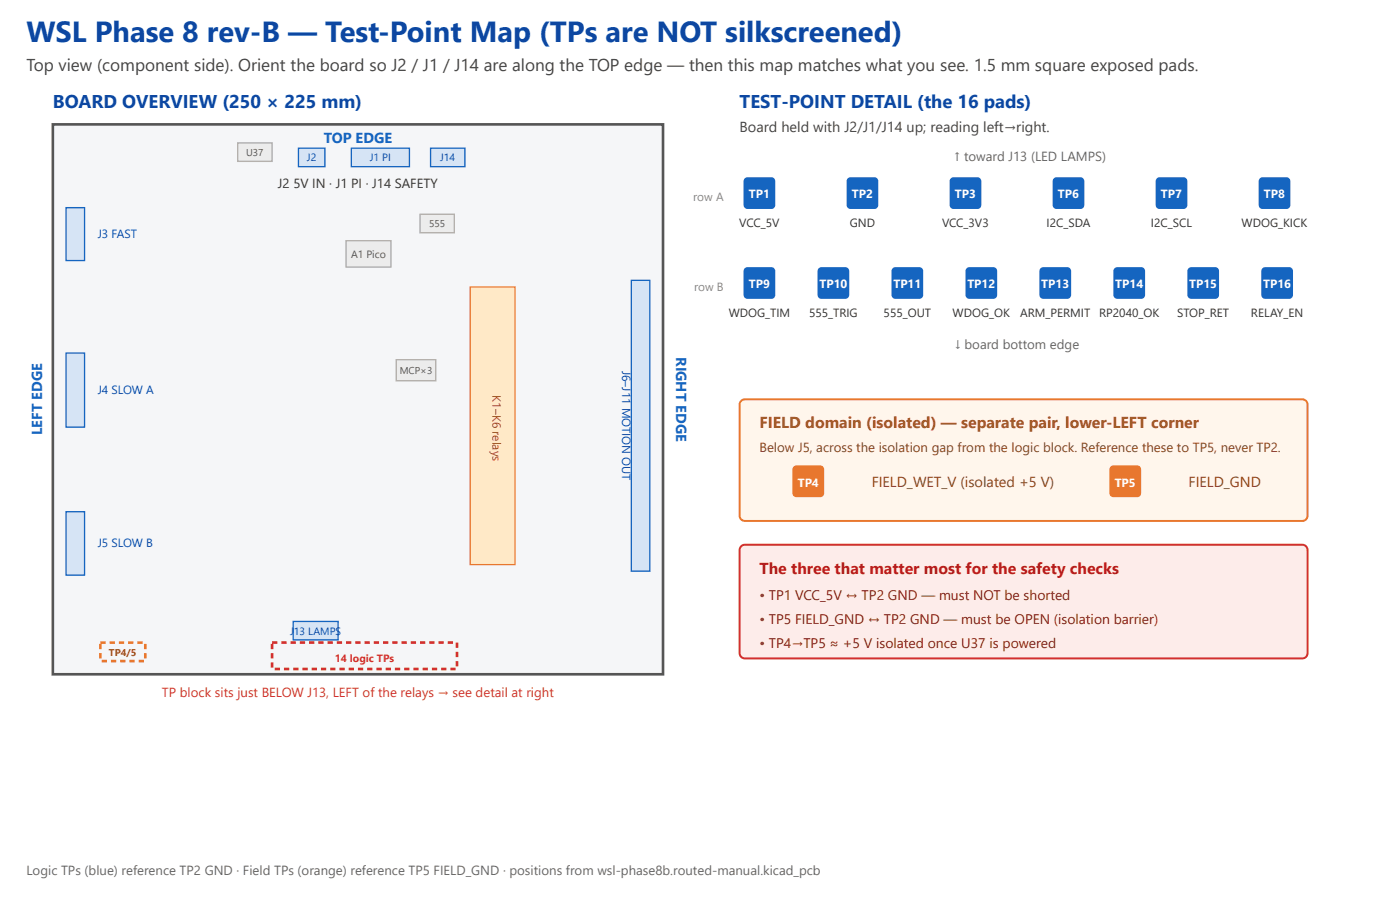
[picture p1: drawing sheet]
<svg xmlns="http://www.w3.org/2000/svg" width="279mm" height="180mm" viewBox="0 0 279 180" stroke-linecap="round" stroke-linejoin="round" font-family="sans-serif">
<defs><g id="words">
<text font-size="5.8" fill="#0d47a1" x="5.3" y="8.5">WSL Phase 8 rev-B — Test-Point Map (TPs are NOT silkscreened)</text>
<g font-size="3.7" fill="#0d47a1">
<text x="10.5" y="21.6">BOARD OVERVIEW (250 × 225 mm)</text>
<text x="147.6" y="21.6">TEST-POINT DETAIL (the 16 pads)</text>
</g>
<text font-size="3.4" fill="#444" x="5.3" y="14.3">Top view (component side). Orient the board so J2 / J1 / J14 are along the TOP edge — then this map matches what you see. 1.5 mm square exposed pads.</text>
<text font-size="3.2" fill="#a85a18" x="151.6" y="85.4">FIELD domain (isolated) — separate pair, lower-LEFT corner</text>
<text font-size="3.2" fill="#b71c1c" x="151.6" y="114.4">The three that matter most for the safety checks</text>
<g font-size="2.9" fill="#1565c0">
<text x="64.6" y="28.5">TOP EDGE</text>
<text x="135" y="71.2" transform="rotate(90 135 71.2)">RIGHT EDGE</text>
<text x="8.4" y="86.8" transform="rotate(-90 8.4 86.8)">LEFT EDGE</text>
</g>
<text font-size="2.9" fill="#444" x="147.6" y="26.4">Board held with J2/J1/J14 up; reading left→right.</text>
<g font-size="2.9" fill="#7a4a18">
<text x="174" y="97">FIELD_WET_V (isolated +5 V)</text>
<text x="237.2" y="97">FIELD_GND</text>
</g>
<g font-size="2.8" fill="#7a1c1c">
<text x="151.6" y="119.7">• TP1 VCC_5V ↔ TP2 GND — must NOT be shorted</text>
<text x="151.6" y="124.4">• TP5 FIELD_GND ↔ TP2 GND — must be OPEN (isolation barrier)</text>
<text x="151.6" y="129.2">• TP4→TP5 ≈ +5 V isolated once U37 is powered</text>
</g>
<g font-size="2.6" fill="#666">
<text x="190.4" y="32.2">↑ toward J13 (LED LAMPS)</text>
<text x="190.5" y="69.6">↓ board bottom edge</text>
<text x="5.3" y="174.5">Logic TPs (blue) reference TP2 GND · Field TPs (orange) reference TP5 FIELD_GND · positions from wsl-phase8b.routed-manual.kicad_pcb</text>
</g>
<g font-size="2.6" fill="#333">
<text x="55.5" y="37.5">J2</text>
<text x="58.5" y="37.5">5V IN · J1 PI · J14 SAFETY</text>
</g>
<text font-size="2.6" fill="#7a4a18" x="151.6" y="90.2">Below J5, across the isolation gap from the logic block. Reference these to TP5, never TP2.</text>
<text font-size="2.6" fill="#d32f2f" x="32.3" y="138.9">TP block sits just BELOW J13, LEFT of the relays → see detail at right</text>
<g font-size="2.4" fill="#888">
<text x="138.3" y="40.1">row A</text>
<text x="138.5" y="58">row B</text>
</g>
<g font-size="2.4" fill="#fff">
<text x="149.5" y="39.6">TP1</text>
<text x="170" y="39.6">TP2</text>
<text x="190.6" y="39.6">TP3</text>
<text x="211.1" y="39.6">TP6</text>
<text x="231.7" y="39.6">TP7</text>
<text x="252.3" y="39.6">TP8</text>
<text x="149.5" y="57.5">TP9</text>
<text x="163.5" y="57.5">TP10</text>
<text x="178.3" y="57.5">TP11</text>
<text x="193.1" y="57.5">TP12</text>
<text x="207.8" y="57.5">TP13</text>
<text x="222.6" y="57.5">TP14</text>
<text x="237.3" y="57.5">TP15</text>
<text x="252.1" y="57.5">TP16</text>
<text x="159.2" y="97">TP4</text>
<text x="222.5" y="97">TP5</text>
</g>
<g font-size="2.4" fill="#0d47a1">
<text x="19.5" y="47.5">J3 FAST</text>
<text x="124.2" y="73.9" transform="rotate(90 124.2 73.9)">J6–J11 MOTION OUT</text>
<text x="19.5" y="78.6">J4 SLOW A</text>
<text x="19.5" y="109.1">J5 SLOW B</text>
</g>
<g font-size="2.4" fill="#333">
<text x="147.5" y="45.4">VCC_5V</text>
<text x="169.6" y="45.4">GND</text>
<text x="188" y="45.4">VCC_3V3</text>
<text x="208.9" y="45.4">I2C_SDA</text>
<text x="229.7" y="45.4">I2C_SCL</text>
<text x="247.8" y="45.4">WDOG_KICK</text>
<text x="145.4" y="63.3">WDOG_TIM</text>
<text x="161.5" y="63.3">555_TRIG</text>
<text x="176.3" y="63.3">555_OUT</text>
<text x="190.1" y="63.3">WDOG_OK</text>
<text x="203.6" y="63.3">ARM_PERMIT</text>
<text x="219.4" y="63.3">RP2040_OK</text>
<text x="234.9" y="63.3">STOP_RET</text>
<text x="249.7" y="63.3">RELAY_EN</text>
</g>
<text font-size="2.4" fill="#a85a18" x="98.3" y="78.9" transform="rotate(90 98.3 78.9)">K1–K6 relays</text>
<g font-size="2.1" fill="#0d47a1">
<text x="61.3" y="32.2">J2</text>
<text x="73.8" y="32.2">J1 PI</text>
<text x="87.8" y="32.2">J14</text>
<text x="57.9" y="126.5">J</text>
<text x="58.6" y="126.5">13 LAMPS</text>
</g>
<text font-size="2.1" fill="#555" x="70.1" y="51.4">A1 Pico</text>
<text font-size="2.1" fill="#d32f2f" x="66.8" y="132.1">14 logic TPs</text>
<g font-size="2" fill="#555">
<text x="49.1" y="31.1">U37</text>
<text x="85.6" y="45.4">555</text>
<text x="79.8" y="74.6">MCP×3</text>
</g>
<text font-size="2" fill="#a85a18" x="21.7" y="130.8">TP4/5</text>
</g></defs>
<path d="M10.5 24.8h121.8v109.7h-121.8z" fill="#f5f6f8"/>
<path d="M10.5 24.8h121.8v109.7h-121.8z" fill="none" stroke="#555" stroke-width=".53"/>
<path d="M59.6 29.5h5.2v3.7h-5.2z" fill="#d6e4f5"/>
<path d="M59.6 29.5h5.2v3.7h-5.2z" fill="none" stroke="#1565c0" stroke-width=".26"/>
<path d="M70.1 29.5h11.6v3.7h-11.6z" fill="#d6e4f5"/>
<path d="M70.1 29.5h11.6v3.7h-11.6z" fill="none" stroke="#1565c0" stroke-width=".26"/>
<path d="M85.9 29.5h6.9v3.7h-6.9z" fill="#d6e4f5"/>
<path d="M85.9 29.5h6.9v3.7h-6.9z" fill="none" stroke="#1565c0" stroke-width=".26"/>
<path d="M13.2 41.4h3.7v10.5h-3.7z" fill="#d6e4f5"/>
<path d="M13.2 41.4h3.7v10.5h-3.7z" fill="none" stroke="#1565c0" stroke-width=".26"/>
<path d="M13.2 70.4h3.7v14.8h-3.7z" fill="#d6e4f5"/>
<path d="M13.2 70.4h3.7v14.8h-3.7z" fill="none" stroke="#1565c0" stroke-width=".26"/>
<path d="M13.2 102h3.7v12.7h-3.7z" fill="#d6e4f5"/>
<path d="M13.2 102h3.7v12.7h-3.7z" fill="none" stroke="#1565c0" stroke-width=".26"/>
<path d="M126 55.9h3.7v58h-3.7z" fill="#d6e4f5"/>
<path d="M126 55.9h3.7v58h-3.7z" fill="none" stroke="#1565c0" stroke-width=".26"/>
<path d="M93.8 57.2h9v55.4h-9z" fill="#ffe9c7"/>
<path d="M93.8 57.2h9v55.4h-9z" fill="none" stroke="#e8772e" stroke-width=".26"/>
<path d="M69.1 48h8.9v5.3h-8.9z" fill="#ececec"/>
<path d="M69.1 48h8.9v5.3h-8.9z" fill="none" stroke="#aaa" stroke-width=".26"/>
<path d="M79.1 71.7h7.9v4.2h-7.9z" fill="#ececec"/>
<path d="M79.1 71.7h7.9v4.2h-7.9z" fill="none" stroke="#aaa" stroke-width=".26"/>
<path d="M83.8 42.7h6.9v3.7h-6.9z" fill="#ececec"/>
<path d="M83.8 42.7h6.9v3.7h-6.9z" fill="none" stroke="#aaa" stroke-width=".26"/>
<path d="M47.4 28.5h6.9v3.7h-6.9z" fill="#ececec"/>
<path d="M47.4 28.5h6.9v3.7h-6.9z" fill="none" stroke="#aaa" stroke-width=".26"/>
<path d="M58.5 123.9h9v3.7h-9z" fill="#d6e4f5"/>
<path d="M58.5 123.9h9v3.7h-9z" fill="none" stroke="#1565c0" stroke-width=".26"/>
<path d="M56.1 127.9h1.1v.5h-1.1zM58 127.9h1v.5h-1zM59.8 127.9h1.1v.5h-1.1zM61.7 127.9h1v.5h-1zM63.5 127.9h1.1v.5h-1.1zM65.4 127.9h1v.5h-1zM67.2 127.9h1.1v.5h-1.1zM69.1 127.9h1v.5h-1zM70.9 127.9h1.1v.5h-1.1zM72.7 127.9h1.1v.5h-1.1zM74.6 127.9h1v.5h-1zM76.4 127.9h1.1v.5h-1.1zM78.3 127.9h1v.5h-1zM80.1 127.9h1.1v.5h-1.1zM82 127.9h1v.5h-1zM83.8 127.9h1.1v.5h-1.1zM85.7 127.9h1v.5h-1zM87.5 127.9h1.1v.5h-1.1zM89.4 127.9h1v.5h-1zM90.9 128.1h.6v1.1h-.6zM90.9 130h.6v1h-.6zM90.9 131.8h.6v1.1h-.6zM89.9 133.1h1v.6h-1zM88 133.1h1.1v.6h-1.1zM86.2 133.1h1v.6h-1zM84.3 133.1h1.1v.6h-1.1zM82.5 133.1h1.1v.6h-1.1zM80.7 133.1h1v.6h-1zM78.8 133.1h1.1v.6h-1.1zM77 133.1h1v.6h-1zM75.1 133.1h1.1v.6h-1.1zM73.3 133.1h1v.6h-1zM71.4 133.1h1.1v.6h-1.1zM69.6 133.1h1v.6h-1zM67.7 133.1h1.1v.6h-1.1zM65.9 133.1h1.1v.6h-1.1zM64.1 133.1h1v.6h-1zM62.2 133.1h1.1v.6h-1.1zM60.4 133.1h1v.6h-1zM58.5 133.1h1.1v.6h-1.1zM56.7 133.1h1v.6h-1zM54.8 133.1h1.1v.6h-1.1zM54 132.1h.6v1h-.6zM54 130.2h.6v1.1h-.6zM54 128.4h.6v1h-.6zM54.3 127.9h1.1v.5h-1.1z" fill="#d32f2f"/>
<path d="M21.9 127.9h1v.5h-1zM23.7 127.9h1.1v.5h-1.1zM25.6 127.9h1v.5h-1zM27.4 127.9h1.1v.5h-1.1zM28.7 128.4h.6v1h-.6zM28.7 130.2h.6v1.1h-.6zM27.7 131.6h1v.5h-1zM25.8 131.6h1.1v.5h-1.1zM24 131.6h1v.5h-1zM22.1 131.6h1.1v.5h-1.1zM20.3 131.6h1.1v.5h-1.1zM19.8 130.2h.5v1.1h-.5zM19.8 128.4h.5v1h-.5zM20 127.9h1.1v.5h-1.1z" fill="#e8772e"/>
<g fill="#1565c0">
<path d="M148.6 35.6l.6-.3h4.7a.79 .79 0 0 1 .8 .8v4.8a.79 .79 0 0 1-.8 .8h-4.7a.79 .79 0 0 1-.8-.8v-4.8z"/>
<path d="M169.2 35.6l.5-.3h4.8a.79 .79 0 0 1 .8 .8v4.8a.79 .79 0 0 1-.8 .8h-4.8a.79 .79 0 0 1-.7-.8v-4.8z"/>
<path d="M189.7 35.6l.6-.3h4.8a.79 .79 0 0 1 .7 .8v4.8a.79 .79 0 0 1-.7 .8h-4.8a.79 .79 0 0 1-.8-.8v-4.8z"/>
<path d="M210.3 35.6l.6-.3h4.7a.79 .79 0 0 1 .8 .8v4.8a.79 .79 0 0 1-.8 .8h-4.7a.79 .79 0 0 1-.8-.8v-4.8z"/>
<path d="M230.9 35.6l.5-.3h4.8a.79 .79 0 0 1 .8 .8v4.8a.79 .79 0 0 1-.8 .8h-4.8a.79 .79 0 0 1-.8-.8v-4.8z"/>
<path d="M251.4 35.6l.6-.3h4.7a.79 .79 0 0 1 .8 .8v4.8a.79 .79 0 0 1-.8 .8h-4.7a.79 .79 0 0 1-.8-.8v-4.8z"/>
<path d="M148.6 53.5l.6-.2h4.7a.79 .79 0 0 1 .8 .8v4.7a.79 .79 0 0 1-.8 .8h-4.7a.79 .79 0 0 1-.8-.8v-4.7z"/>
<path d="M163.4 53.5l.5-.2h4.8a.79 .79 0 0 1 .8 .8v4.7a.79 .79 0 0 1-.8 .8h-4.8a.79 .79 0 0 1-.7-.8v-4.7z"/>
<path d="M178.2 53.5l.5-.2h4.8a.79 .79 0 0 1 .7 .8v4.7a.79 .79 0 0 1-.7 .8h-4.8a.79 .79 0 0 1-.8-.8v-4.7z"/>
<path d="M192.9 53.5l.6-.2h4.7a.79 .79 0 0 1 .8 .8v4.7a.79 .79 0 0 1-.8 .8h-4.7a.79 .79 0 0 1-.8-.8v-4.7z"/>
<path d="M207.7 53.5l.5-.2h4.8a.79 .79 0 0 1 .8 .8v4.7a.79 .79 0 0 1-.8 .8h-4.8a.79 .79 0 0 1-.8-.8v-4.7z"/>
<path d="M222.4 53.5l.6-.2h4.7a.79 .79 0 0 1 .8 .8v4.7a.79 .79 0 0 1-.8 .8h-4.7a.79 .79 0 0 1-.8-.8v-4.7z"/>
<path d="M237.2 53.5l.6-.2h4.7a.79 .79 0 0 1 .8 .8v4.7a.79 .79 0 0 1-.8 .8h-4.7a.79 .79 0 0 1-.8-.8v-4.7z"/>
<path d="M252 53.5l.5-.2h4.8a.79 .79 0 0 1 .7 .8v4.7a.79 .79 0 0 1-.7 .8h-4.8a.79 .79 0 0 1-.8-.8v-4.7z"/>
</g>
<path d="M147.9 79.9l.8-.3h111.2a1.05 1.05 0 0 1 1 1.1v22.1a1.05 1.05 0 0 1-1 1.1h-111.2a1.05 1.05 0 0 1-1.1-1.1v-22.1z" fill="#fff6ec"/>
<path d="M147.9 79.9l.8-.3h111.2a1.05 1.05 0 0 1 1 1.1v22.1a1.05 1.05 0 0 1-1 1.1h-111.2a1.05 1.05 0 0 1-1.1-1.1v-22.1z" fill="none" stroke="#e8772e" stroke-width=".4"/>
<g fill="#e8772e">
<path d="M158.4 93l.5-.2h4.8a.79 .79 0 0 1 .8 .8v4.7a.79 .79 0 0 1-.8 .8h-4.8a.79 .79 0 0 1-.7-.8v-4.7z"/>
<path d="M221.6 93l.6-.2h4.7a.79 .79 0 0 1 .8 .8v4.7a.79 .79 0 0 1-.8 .8h-4.7a.79 .79 0 0 1-.8-.8v-4.7z"/>
</g>
<path d="M147.9 108.9l.8-.3h111.2a1.05 1.05 0 0 1 1 1.1v20.5a1.05 1.05 0 0 1-1 1.1h-111.2a1.05 1.05 0 0 1-1.1-1.1v-20.5z" fill="#fdecea"/>
<path d="M147.9 108.9l.8-.3h111.2a1.05 1.05 0 0 1 1 1.1v20.5a1.05 1.05 0 0 1-1 1.1h-111.2a1.05 1.05 0 0 1-1.1-1.1v-20.5z" fill="none" stroke="#d32f2f" stroke-width=".4"/>
<use href="#words"/>
</svg>
